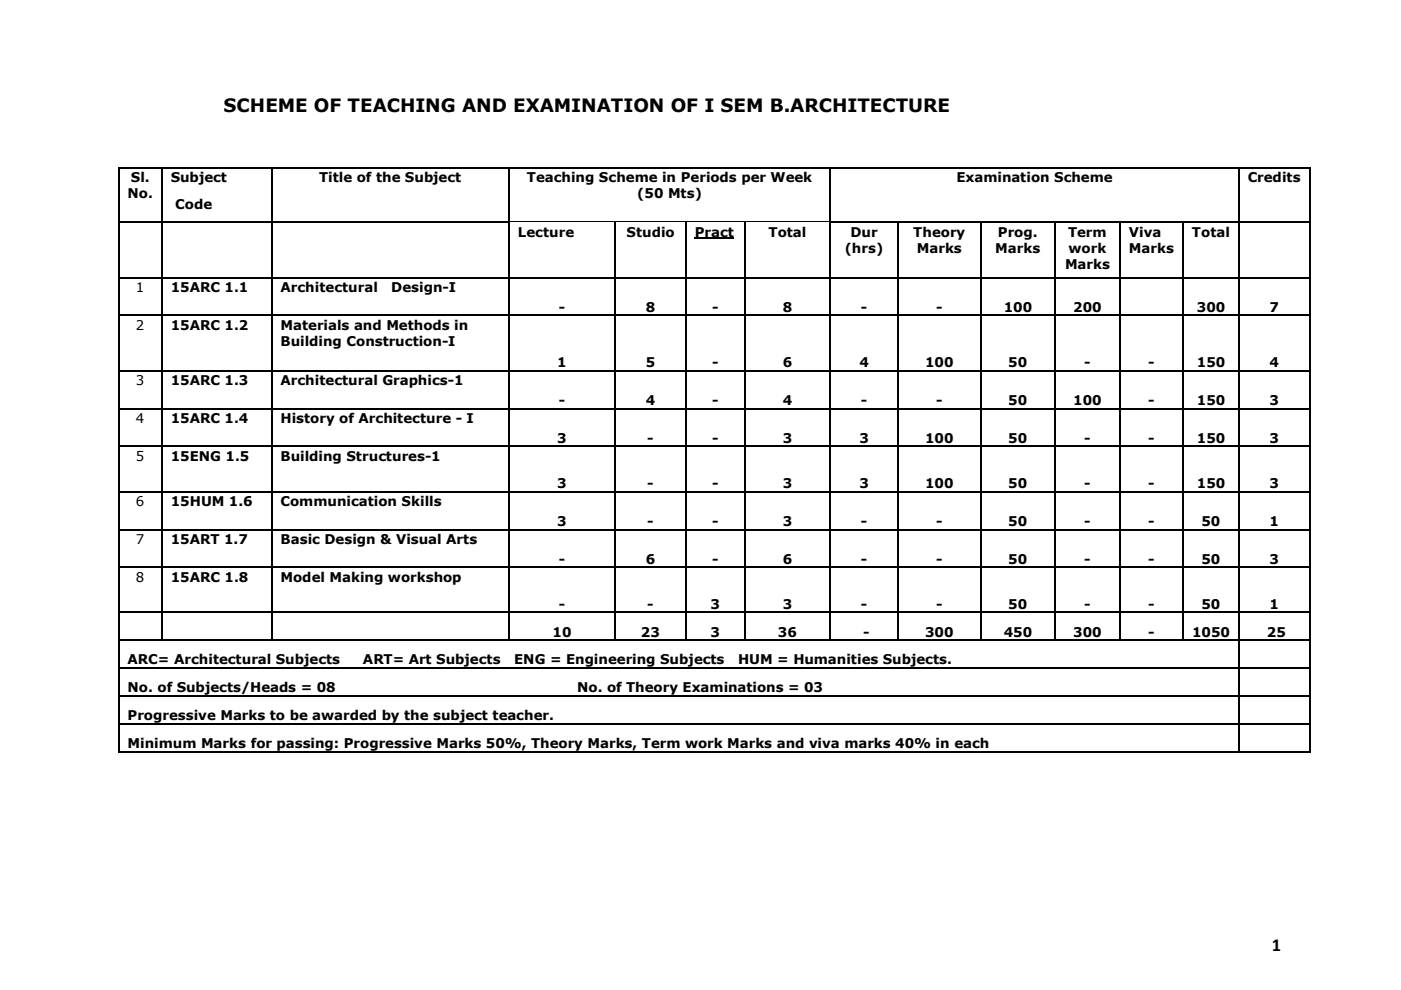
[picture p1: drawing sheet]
<svg xmlns="http://www.w3.org/2000/svg" width="297mm" height="210mm" viewBox="0 0 297 210" stroke-linecap="round" stroke-linejoin="round" font-family="sans-serif">
<defs><g id="words">
<g font-size="3.9">
<text x="47.4" y="23.7">SCHEME OF TEACHING AND EXAMINATION OF I SEM B.ARCHITECTURE</text>
<text x="269.7" y="201.7">1</text>
</g>
<g font-size="2.8">
<text x="27.7" y="38.7">Sl.</text>
<text x="36.2" y="38.7">Subject</text>
<text x="67.6" y="38.7">Title of the Subject</text>
<text x="111.7" y="38.7">Teaching Scheme in Periods per Week</text>
<text x="202.8" y="38.7">Examination Scheme</text>
<text x="264.5" y="38.7">Credits</text>
<text x="27" y="42.1">No.</text>
<text x="37.2" y="44.3">Code</text>
<text x="135.1" y="42.1">(50 Mts)</text>
<text x="109.8" y="50.2">Lecture</text>
<text x="132.8" y="50.2">Studio</text>
<text x="147.3" y="50.2">Pract</text>
<text x="162.9" y="50.2">Total</text>
<text x="179.1" y="53.6">(hrs)</text>
<text x="180.3" y="50.2">Dur</text>
<text x="193.6" y="50.2">Theory</text>
<text x="194.4" y="53.6">Marks</text>
<text x="211" y="53.6">Marks</text>
<text x="211.6" y="50.2">Prog.</text>
<text x="226.4" y="50.2">Term</text>
<text x="226.5" y="53.6">work</text>
<text x="239.3" y="50.2">Viva</text>
<text x="239.3" y="53.6">Marks</text>
<text x="252.7" y="50.2">Total</text>
<text x="225.8" y="57.1">Marks</text>
<text x="28.8" y="61.9">1</text>
<text x="36.2" y="61.9">15ARC 1.1</text>
<text x="59.5" y="61.9">Architectural</text>
<text x="83" y="61.9">Design-I</text>
<text x="28.8" y="69.9">2</text>
<text x="36.2" y="69.9">15ARC 1.2</text>
<text x="59.5" y="69.9">Materials and Methods in</text>
<text x="118.5" y="66.2">-</text>
<text x="136.9" y="66.2">8</text>
<text x="151" y="66.2">-</text>
<text x="165.9" y="66.2">8</text>
<text x="182.5" y="66.2">-</text>
<text x="198.5" y="66.2">-</text>
<text x="212.8" y="66.2">100</text>
<text x="227.5" y="66.2">200</text>
<text x="253.7" y="66.2">300</text>
<text x="269.2" y="66.2">7</text>
<text x="59.5" y="73.4">Building Construction-I</text>
<text x="118.1" y="77.9">1</text>
<text x="136.9" y="77.9">5</text>
<text x="151" y="77.9">-</text>
<text x="165.9" y="77.9">6</text>
<text x="182.2" y="77.9">4</text>
<text x="196.1" y="77.9">100</text>
<text x="213.8" y="77.9">50</text>
<text x="229.9" y="77.9">-</text>
<text x="243.4" y="77.9">-</text>
<text x="253.7" y="77.9">150</text>
<text x="269.2" y="77.9">4</text>
<text x="28.8" y="81.7">3</text>
<text x="36.2" y="81.7">15ARC 1.3</text>
<text x="59.5" y="81.7">Architectural Graphics-1</text>
<text x="28.8" y="89.7">4</text>
<text x="36.2" y="89.7">15ARC 1.4</text>
<text x="59.5" y="89.7">History of Architecture - I</text>
<text x="118.5" y="85.9">-</text>
<text x="136.9" y="85.9">4</text>
<text x="151" y="85.9">-</text>
<text x="165.9" y="85.9">4</text>
<text x="182.5" y="85.9">-</text>
<text x="198.5" y="85.9">-</text>
<text x="213.8" y="85.9">50</text>
<text x="227.5" y="85.9">100</text>
<text x="243.4" y="85.9">-</text>
<text x="253.7" y="85.9">150</text>
<text x="269.2" y="85.9">3</text>
<text x="118.1" y="93.9">3</text>
<text x="137.2" y="93.9">-</text>
<text x="151" y="93.9">-</text>
<text x="165.9" y="93.9">3</text>
<text x="182.2" y="93.9">3</text>
<text x="196.1" y="93.9">100</text>
<text x="213.8" y="93.9">50</text>
<text x="229.9" y="93.9">-</text>
<text x="243.4" y="93.9">-</text>
<text x="253.7" y="93.9">150</text>
<text x="269.2" y="93.9">3</text>
<text x="28.8" y="97.7">5</text>
<text x="36.2" y="97.7">15ENG 1.5</text>
<text x="59.5" y="97.7">Building Structures-1</text>
<text x="28.8" y="107.4">6</text>
<text x="36.2" y="107.4">15HUM 1.6</text>
<text x="59.5" y="107.4">Communication Skills</text>
<text x="118.1" y="103.5">3</text>
<text x="137.2" y="103.5">-</text>
<text x="151" y="103.5">-</text>
<text x="165.9" y="103.5">3</text>
<text x="182.2" y="103.5">3</text>
<text x="196.1" y="103.5">100</text>
<text x="213.8" y="103.5">50</text>
<text x="229.9" y="103.5">-</text>
<text x="243.4" y="103.5">-</text>
<text x="253.7" y="103.5">150</text>
<text x="269.2" y="103.5">3</text>
<text x="118.1" y="111.6">3</text>
<text x="137.2" y="111.6">-</text>
<text x="151" y="111.6">-</text>
<text x="165.9" y="111.6">3</text>
<text x="182.5" y="111.6">-</text>
<text x="198.5" y="111.6">-</text>
<text x="213.8" y="111.6">50</text>
<text x="229.9" y="111.6">-</text>
<text x="243.4" y="111.6">-</text>
<text x="254.7" y="111.6">50</text>
<text x="269.2" y="111.6">1</text>
<text x="28.8" y="115.4">7</text>
<text x="36.2" y="115.4">15ART 1.7</text>
<text x="59.5" y="115.4">Basic Design &amp; Visual Arts</text>
<text x="118.5" y="119.6">-</text>
<text x="136.9" y="119.6">6</text>
<text x="151" y="119.6">-</text>
<text x="165.9" y="119.6">6</text>
<text x="182.5" y="119.6">-</text>
<text x="198.5" y="119.6">-</text>
<text x="213.8" y="119.6">50</text>
<text x="229.9" y="119.6">-</text>
<text x="243.4" y="119.6">-</text>
<text x="254.7" y="119.6">50</text>
<text x="269.2" y="119.6">3</text>
<text x="28.8" y="123.4">8</text>
<text x="36.2" y="123.4">15ARC 1.8</text>
<text x="59.5" y="123.4">Model Making workshop</text>
<text x="118.5" y="129">-</text>
<text x="137.2" y="129">-</text>
<text x="150.7" y="129">3</text>
<text x="165.9" y="129">3</text>
<text x="182.5" y="129">-</text>
<text x="198.5" y="129">-</text>
<text x="213.8" y="129">50</text>
<text x="229.9" y="129">-</text>
<text x="243.4" y="129">-</text>
<text x="254.7" y="129">50</text>
<text x="269.2" y="129">1</text>
<text x="117.1" y="135">10</text>
<text x="135.9" y="135">23</text>
<text x="150.7" y="135">3</text>
<text x="164.9" y="135">36</text>
<text x="183" y="135">-</text>
<text x="196.1" y="135">300</text>
<text x="212.8" y="135">450</text>
<text x="227.5" y="135">300</text>
<text x="243.4" y="135">-</text>
<text x="252.7" y="135">1050</text>
<text x="268.6" y="135">25</text>
<text x="27" y="140.8">ARC= Architectural Subjects</text>
<text x="77" y="140.8">ART= Art Subjects</text>
<text x="109" y="140.8">ENG = Engineering Subjects</text>
<text x="156.5" y="140.8">HUM = Humanities Subjects.</text>
<text x="27" y="146.8">No. of Subjects/Heads = 08</text>
<text x="122.4" y="146.8">No. of Theory Examinations = 03</text>
<text x="27" y="152.7">Progressive Marks to be awarded by the subject teacher.</text>
<text x="27" y="158.6">Minimum Marks for passing: Progressive Marks 50%, Theory Marks, Term work Marks and viva marks 40% in each</text>
</g>
</g></defs>
<g fill="#000">
<path d="M25 35.4h.3v.3h-.3zM25.3 35.4h.4v.3h-.4zM34.1 35.4h.4v.3h-.4zM34.5 35.4h.3v.3h-.3zM57.4 35.4h.3v.3h-.3zM57.7 35.4h.4v.3h-.4zM107.7 35.4h.4v.3h-.4zM108.1 35.4h.3v.3h-.3zM140.8 35.4h.3v.3h-.3zM155.6 35.4h.4v.3h-.4zM168 35.4h.3v.3h-.3zM175.8 35.4h.4v.3h-.4z"/>
<path d="M176.2 35.4h.3v.3h-.3zM194.1 35.4h.3v.3h-.3zM209.6 35.4h.3v.3h-.3zM223.7 35.4h.3v.3h-.3zM237.4 35.4h.4v.3h-.4zM250.8 35.4h.4v.3h-.4zM262.5 35.4h.3v.3h-.3zM262.8 35.4h.3v.3h-.3zM277.5 35.4h.3v.3h-.3zM25 41.1h.3v.3h-.3zM25 46.9h.3v.4h-.3zM25 58.7h.3v.3h-.3z"/>
<path d="M34.1 41.1h.4v.3h-.4zM34.1 46.9h.4v.4h-.4zM34.1 58.7h.4v.3h-.4zM57.4 41.1h.3v.3h-.3zM57.4 46.9h.3v.4h-.3zM57.4 58.7h.3v.3h-.3zM107.7 41.1h.4v.3h-.4zM107.7 46.9h.4v.4h-.4zM107.7 58.7h.4v.3h-.4zM130.3 47.1h.3v.2h-.3zM130.3 46.9h.1v.2h-.1zM130.3 58.7h.3v.3h-.3z"/>
<path d="M145.2 47.1h.4v.2h-.4zM145.2 46.9h.2v.2h-.2zM145.2 58.7h.4v.3h-.4zM157.7 47.1h.4v.2h-.4zM157.7 46.9h.2v.2h-.2zM157.7 58.7h.4v.3h-.4zM175.8 41.1h.4v.3h-.4zM175.8 46.9h.4v.4h-.4zM175.8 58.7h.4v.3h-.4zM190.2 46.9h.4v.4h-.4zM190.2 58.7h.4v.3h-.4zM207.8 46.9h.3v.4h-.3z"/>
<path d="M207.8 58.7h.3v.3h-.3zM223.5 46.9h.4v.4h-.4zM223.5 58.7h.4v.3h-.4zM237.3 46.9h.3v.4h-.3zM237.3 58.7h.3v.3h-.3zM250.7 46.9h.3v.4h-.3zM250.7 58.7h.3v.3h-.3zM262.5 41.1h.3v.3h-.3zM262.5 46.9h.3v.4h-.3zM262.5 58.7h.3v.3h-.3zM277.5 41.1h.3v.3h-.3zM277.5 46.9h.3v.4h-.3z"/>
<path d="M277.5 58.7h.3v.3h-.3zM25 66.7h.3v.4h-.3zM25 78.4h.3v.4h-.3zM34.1 66.7h.4v.4h-.4zM34.1 78.4h.4v.4h-.4zM57.4 66.7h.3v.4h-.3zM57.4 78.4h.3v.4h-.3zM107.7 66.7h.4v.4h-.4zM107.7 78.4h.4v.4h-.4zM130.3 66.7h.3v.4h-.3zM130.3 78.4h.3v.4h-.3zM145.2 66.7h.4v.4h-.4z"/>
<path d="M145.2 78.4h.4v.4h-.4zM157.7 66.7h.4v.4h-.4zM157.7 78.4h.4v.4h-.4zM175.8 66.7h.4v.4h-.4zM175.8 78.4h.4v.4h-.4zM190.2 66.7h.4v.4h-.4zM190.2 78.4h.4v.4h-.4zM207.8 66.7h.3v.4h-.3zM207.8 78.4h.3v.4h-.3zM223.5 66.7h.4v.4h-.4zM223.5 78.4h.4v.4h-.4zM237.3 66.7h.3v.4h-.3z"/>
<path d="M237.3 78.4h.3v.4h-.3zM250.7 66.7h.3v.4h-.3zM250.7 78.4h.3v.4h-.3zM262.5 66.7h.3v.4h-.3zM262.5 78.4h.3v.4h-.3zM277.5 66.7h.3v.4h-.3zM277.5 78.4h.3v.4h-.3zM25 86.5h.3v.3h-.3zM25 94.5h.3v.3h-.3zM34.1 86.5h.4v.3h-.4zM34.1 94.5h.4v.3h-.4zM57.4 86.5h.3v.3h-.3z"/>
<path d="M57.4 94.5h.3v.3h-.3zM107.7 86.5h.4v.3h-.4zM107.7 94.5h.4v.3h-.4zM130.3 86.5h.3v.3h-.3zM130.3 94.5h.3v.3h-.3zM145.2 86.5h.4v.3h-.4zM145.2 94.5h.4v.3h-.4zM157.7 86.5h.4v.3h-.4zM157.7 94.5h.4v.3h-.4zM175.8 86.5h.4v.3h-.4zM175.8 94.5h.4v.3h-.4zM190.2 86.5h.4v.3h-.4z"/>
<path d="M190.2 94.5h.4v.3h-.4zM207.8 86.5h.3v.3h-.3zM207.8 94.5h.3v.3h-.3zM223.5 86.5h.4v.3h-.4zM223.5 94.5h.4v.3h-.4zM237.3 86.5h.3v.3h-.3zM237.3 94.5h.3v.3h-.3zM250.7 86.5h.3v.3h-.3zM250.7 94.5h.3v.3h-.3zM262.5 86.5h.3v.3h-.3zM262.5 94.5h.3v.3h-.3zM277.5 86.5h.3v.3h-.3z"/>
<path d="M277.5 94.5h.3v.3h-.3zM25 104.1h.3v.3h-.3zM25 112.1h.3v.4h-.3zM34.1 104.1h.4v.3h-.4zM34.1 112.1h.4v.4h-.4zM57.4 104.1h.3v.3h-.3zM57.4 112.1h.3v.4h-.3zM107.7 104.1h.4v.3h-.4zM107.7 112.1h.4v.4h-.4zM130.3 104.1h.3v.3h-.3zM130.3 112.1h.3v.4h-.3zM145.2 104.1h.4v.3h-.4z"/>
<path d="M145.2 112.1h.4v.4h-.4zM157.7 104.1h.4v.3h-.4zM157.7 112.1h.4v.4h-.4zM175.8 104.1h.4v.3h-.4zM175.8 112.1h.4v.4h-.4zM190.2 104.1h.4v.3h-.4zM190.2 112.1h.4v.4h-.4zM207.8 104.1h.3v.3h-.3zM207.8 112.1h.3v.4h-.3zM223.5 104.1h.4v.3h-.4zM223.5 112.1h.4v.4h-.4zM237.3 104.1h.3v.3h-.3z"/>
<path d="M237.3 112.1h.3v.4h-.3zM250.7 104.1h.3v.3h-.3zM250.7 112.1h.3v.4h-.3zM262.5 104.1h.3v.3h-.3zM262.5 112.1h.3v.4h-.3zM277.5 104.1h.3v.3h-.3zM277.5 112.1h.3v.4h-.3zM25 120.1h.3v.4h-.3zM25 125.8h.3v.4h-.3zM25 129.6h.3v.3h-.3zM25 135.5h.3v.3h-.3zM34.1 120.1h.4v.4h-.4z"/>
<path d="M34.1 125.8h.4v.4h-.4zM34.1 129.6h.4v.3h-.4zM34.1 135.5h.4v.3h-.4zM57.4 120.1h.3v.4h-.3zM57.4 125.8h.3v.4h-.3zM57.4 129.6h.3v.3h-.3zM57.4 135.5h.3v.3h-.3zM107.7 120.1h.4v.4h-.4zM107.7 125.8h.4v.4h-.4zM107.7 129.6h.4v.3h-.4zM107.7 135.5h.4v.3h-.4zM130.3 120.1h.3v.4h-.3z"/>
<path d="M130.3 125.8h.3v.4h-.3zM130.3 129.6h.3v.3h-.3zM130.3 135.5h.3v.3h-.3zM145.2 120.1h.4v.4h-.4zM145.2 125.8h.4v.4h-.4zM145.2 129.6h.4v.3h-.4zM145.2 135.5h.4v.3h-.4zM157.7 120.1h.4v.4h-.4zM157.7 125.8h.4v.4h-.4zM157.7 129.6h.4v.3h-.4zM157.7 135.5h.4v.3h-.4zM175.8 120.1h.4v.4h-.4z"/>
<path d="M175.8 125.8h.4v.4h-.4zM175.8 129.6h.4v.3h-.4zM175.8 135.5h.4v.3h-.4zM190.2 120.1h.4v.4h-.4zM190.2 125.8h.4v.4h-.4zM190.2 129.6h.4v.3h-.4zM190.2 135.5h.4v.3h-.4zM207.8 120.1h.3v.4h-.3zM207.8 125.8h.3v.4h-.3zM207.8 129.6h.3v.3h-.3zM207.8 135.5h.3v.3h-.3zM223.5 120.1h.4v.4h-.4z"/>
<path d="M223.5 125.8h.4v.4h-.4zM223.5 129.6h.4v.3h-.4zM223.5 135.5h.4v.3h-.4zM237.3 120.1h.3v.4h-.3zM237.3 125.8h.3v.4h-.3zM237.3 129.6h.3v.3h-.3zM237.3 135.5h.3v.3h-.3zM250.7 120.1h.3v.4h-.3zM250.7 125.8h.3v.4h-.3zM250.7 129.6h.3v.3h-.3zM250.7 135.5h.3v.3h-.3zM262.5 120.1h.3v.4h-.3z"/>
<path d="M262.5 125.8h.3v.4h-.3zM262.5 129.6h.3v.3h-.3zM262.5 135.5h.3v.3h-.3zM277.5 120.1h.3v.4h-.3zM277.5 125.8h.3v.4h-.3zM277.5 129.6h.3v.3h-.3zM277.5 135.5h.3v.3h-.3zM25 141.4h.3v.3h-.3zM25 147.3h.3v.4h-.3zM25 153.2h.3v.4h-.3zM25 159.2h.3v.3h-.3zM168 147.3h.3v.4h-.3z"/>
<path d="M168 153.2h.3v.4h-.3zM181.7 147.3h.4v.4h-.4zM181.7 153.2h.4v.4h-.4zM194.1 147.3h.3v.4h-.3zM194.1 153.2h.3v.4h-.3zM209.6 147.3h.3v.4h-.3zM209.6 153.2h.3v.4h-.3zM223.7 147.3h.3v.4h-.3zM223.7 153.2h.3v.4h-.3zM237.2 159.2h.3v.3h-.3zM237.4 141.4h.4v.3h-.4zM237.4 147.3h.4v.4h-.4z"/>
<path d="M237.4 153.2h.4v.4h-.4zM262.5 141.4h.3v.3h-.3zM262.5 147.3h.3v.4h-.3zM262.5 153.2h.3v.4h-.3zM262.5 159.2h.3v.3h-.3zM277.5 141.4h.3v.3h-.3zM277.5 147.3h.3v.4h-.3zM277.5 153.2h.3v.4h-.3zM277.5 159.2h.3v.3h-.3z"/>
</g>
<g fill="none" stroke="#000" stroke-width=".34">
<path d="M25.1 35.7v5.4M25.7 35.6h8.4M34.3 35.7v5.4M34.8 35.6h22.6M57.6 35.7v5.4M58.1 35.6h49.6M107.9 35.7v5.4M108.4 35.6h32.4M141.1 35.6h14.5M156 35.6h12M168.3 35.6h7.5M176 35.7v5.4"/>
<path d="M176.5 35.6h17.6M194.4 35.6h15.2M209.9 35.6h13.8M224 35.6h13.4M237.8 35.6h13M251.2 35.6h11.3M262.6 35.7v5.4M263.1 35.6h14.4M277.7 35.7v5.4M25.1 41.4v5.5M25.1 47.3v11.4M25.1 59v7.7"/>
<path d="M25.3 47.1h8.8M25.3 58.8h8.8M34.3 41.4v5.5M34.3 47.3v11.4M34.3 59v7.7M34.5 47.1h22.9M34.5 58.8h22.9M57.6 41.4v5.5M57.6 47.3v11.4M57.6 59v7.7M57.7 47.1h50M57.7 58.8h50"/>
<path d="M107.9 41.4v5.5M107.9 47.3v11.4M107.9 59v7.7M108.1 58.8h22.2M130.4 47.3v11.4M130.4 59v7.7M130.6 58.8h14.6M145.4 47.3v11.4M145.4 59v7.7M145.6 58.8h12.1M157.9 47.3v11.4M157.9 59v7.7"/>
<path d="M158.1 58.8h17.7M176 41.4v5.5M176 47.3v11.4M176 59v7.7M176.2 47.1h14M176.2 58.8h14M190.4 47.3v11.4M190.4 59v7.7M190.6 47.1h17.2M190.6 58.8h17.2M207.9 47.3v11.4M207.9 59v7.7"/>
<path d="M208.1 47.1h15.4M208.1 58.8h15.4M223.7 47.3v11.4M223.7 59v7.7M223.9 47.1h13.4M223.9 58.8h13.4M237.4 47.3v11.4M237.4 59v7.7M237.6 47.1h13.1M237.6 58.8h13.1M250.8 47.3v11.4M250.8 59v7.7"/>
<path d="M251 47.1h11.5M251 58.8h11.5M262.6 41.4v5.5M262.6 47.3v11.4M262.6 59v7.7M262.8 47.1h14.7M262.8 58.8h14.7M277.7 41.4v5.5M277.7 47.3v11.4M277.7 59v7.7M25.1 67.1v11.3M25.1 78.8v7.7"/>
<path d="M25.3 66.9h8.8M25.3 78.6h8.8M34.3 67.1v11.3M34.3 78.8v7.7M34.5 66.9h22.9M34.5 78.6h22.9M57.6 67.1v11.3M57.6 78.8v7.7M57.7 66.9h50M57.7 78.6h50M107.9 67.1v11.3M107.9 78.8v7.7"/>
<path d="M108.1 66.9h22.2M108.1 78.6h22.2M130.4 67.1v11.3M130.4 78.8v7.7M130.6 66.9h14.6M130.6 78.6h14.6M145.4 67.1v11.3M145.4 78.8v7.7M145.6 66.9h12.1M145.6 78.6h12.1M157.9 67.1v11.3M157.9 78.8v7.7"/>
<path d="M158.1 66.9h17.7M158.1 78.6h17.7M176 67.1v11.3M176 78.8v7.7M176.2 66.9h14M176.2 78.6h14M190.4 67.1v11.3M190.4 78.8v7.7M190.6 66.9h17.2M190.6 78.6h17.2M207.9 67.1v11.3M207.9 78.8v7.7"/>
<path d="M208.1 66.9h15.4M208.1 78.6h15.4M223.7 67.1v11.3M223.7 78.8v7.7M223.9 66.9h13.4M223.9 78.6h13.4M237.4 67.1v11.3M237.4 78.8v7.7M237.6 66.9h13.1M237.6 78.6h13.1M250.8 67.1v11.3M250.8 78.8v7.7"/>
<path d="M251 66.9h11.5M251 78.6h11.5M262.6 67.1v11.3M262.6 78.8v7.7M262.8 66.9h14.7M262.8 78.6h14.7M277.7 67.1v11.3M277.7 78.8v7.7M25.1 86.8v7.7M25.1 94.8v9.3M25.3 86.7h8.8M25.3 94.7h8.8"/>
<path d="M34.3 86.8v7.7M34.3 94.8v9.3M34.5 86.7h22.9M34.5 94.7h22.9M57.6 86.8v7.7M57.6 94.8v9.3M57.7 86.7h50M57.7 94.7h50M107.9 86.8v7.7M107.9 94.8v9.3M108.1 86.7h22.2M108.1 94.7h22.2"/>
<path d="M130.4 86.8v7.7M130.4 94.8v9.3M130.6 86.7h14.6M130.6 94.7h14.6M145.4 86.8v7.7M145.4 94.8v9.3M145.6 86.7h12.1M145.6 94.7h12.1M157.9 86.8v7.7M157.9 94.8v9.3M158.1 86.7h17.7M158.1 94.7h17.7"/>
<path d="M176 86.8v7.7M176 94.8v9.3M176.2 86.7h14M176.2 94.7h14M190.4 86.8v7.7M190.4 94.8v9.3M190.6 86.7h17.2M190.6 94.7h17.2M207.9 86.8v7.7M207.9 94.8v9.3M208.1 86.7h15.4M208.1 94.7h15.4"/>
<path d="M223.7 86.8v7.7M223.7 94.8v9.3M223.9 86.7h13.4M223.9 94.7h13.4M237.4 86.8v7.7M237.4 94.8v9.3M237.6 86.7h13.1M237.6 94.7h13.1M250.8 86.8v7.7M250.8 94.8v9.3M251 86.7h11.5M251 94.7h11.5"/>
<path d="M262.6 86.8v7.7M262.6 94.8v9.3M262.8 86.7h14.7M262.8 94.7h14.7M277.7 86.8v7.7M277.7 94.8v9.3M25.1 104.4v7.7M25.1 112.5v7.6M25.3 104.3h8.8M25.3 112.3h8.8M34.3 104.4v7.7M34.3 112.5v7.6"/>
<path d="M34.5 104.3h22.9M34.5 112.3h22.9M57.6 104.4v7.7M57.6 112.5v7.6M57.7 104.3h50M57.7 112.3h50M107.9 104.4v7.7M107.9 112.5v7.6M108.1 104.3h22.2M108.1 112.3h22.2M130.4 104.4v7.7M130.4 112.5v7.6"/>
<path d="M130.6 104.3h14.6M130.6 112.3h14.6M145.4 104.4v7.7M145.4 112.5v7.6M145.6 104.3h12.1M145.6 112.3h12.1M157.9 104.4v7.7M157.9 112.5v7.6M158.1 104.3h17.7M158.1 112.3h17.7M176 104.4v7.7M176 112.5v7.6"/>
<path d="M176.2 104.3h14M176.2 112.3h14M190.4 104.4v7.7M190.4 112.5v7.6M190.6 104.3h17.2M190.6 112.3h17.2M207.9 104.4v7.7M207.9 112.5v7.6M208.1 104.3h15.4M208.1 112.3h15.4M223.7 104.4v7.7M223.7 112.5v7.6"/>
<path d="M223.9 104.3h13.4M223.9 112.3h13.4M237.4 104.4v7.7M237.4 112.5v7.6M237.6 104.3h13.1M237.6 112.3h13.1M250.8 104.4v7.7M250.8 112.5v7.6M251 104.3h11.5M251 112.3h11.5M262.6 104.4v7.7M262.6 112.5v7.6"/>
<path d="M262.8 104.3h14.7M262.8 112.3h14.7M277.7 104.4v7.7M277.7 112.5v7.6M25.1 120.5v5.3M25.1 126.2v3.4M25.1 129.9v5.6M25.1 135.8v5.6M25.3 120.3h8.8M25.3 129.8h8.8M25.3 135.7h8.8M34.3 120.5v5.3"/>
<path d="M34.3 126.2v3.4M34.3 129.9v5.6M34.5 120.3h22.9M34.5 129.8h22.9M34.5 135.7h22.9M57.6 120.5v5.3M57.6 126.2v3.4M57.6 129.9v5.6M57.7 120.3h50M57.7 129.8h50M57.7 135.7h50M107.9 120.5v5.3"/>
<path d="M107.9 126.2v3.4M107.9 129.9v5.6M108.1 120.3h22.2M108.1 129.8h22.2M108.1 135.7h22.2M130.4 120.5v5.3M130.4 126.2v3.4M130.4 129.9v5.6M130.6 120.3h14.6M130.6 129.8h14.6M130.6 135.7h14.6M145.4 120.5v5.3"/>
<path d="M145.4 126.2v3.4M145.4 129.9v5.6M145.6 120.3h12.1M145.6 129.8h12.1M145.6 135.7h12.1M157.9 120.5v5.3M157.9 126.2v3.4M157.9 129.9v5.6M158.1 120.3h17.7M158.1 129.8h17.7M158.1 135.7h17.7M176 120.5v5.3"/>
<path d="M176 126.2v3.4M176 129.9v5.6M176.2 120.3h14M176.2 129.8h14M176.2 135.7h14M190.4 120.5v5.3M190.4 126.2v3.4M190.4 129.9v5.6M190.6 120.3h17.2M190.6 129.8h17.2M190.6 135.7h17.2M207.9 120.5v5.3"/>
<path d="M207.9 126.2v3.4M207.9 129.9v5.6M208.1 120.3h15.4M208.1 129.8h15.4M208.1 135.7h15.4M223.7 120.5v5.3M223.7 126.2v3.4M223.7 129.9v5.6M223.9 120.3h13.4M223.9 129.8h13.4M223.9 135.7h13.4M237.4 120.5v5.3"/>
<path d="M237.4 126.2v3.4M237.4 129.9v5.6M237.6 120.3h13.1M237.6 129.8h13.1M237.6 135.7h13.1M250.8 120.5v5.3M250.8 126.2v3.4M250.8 129.9v5.6M251 120.3h11.5M251 129.8h11.5M251 135.7h11.5M262.6 120.5v5.3"/>
<path d="M262.6 126.2v3.4M262.6 129.9v5.6M262.6 135.8v5.6M262.8 120.3h14.7M262.8 129.8h14.7M262.8 135.7h14.7M277.7 120.5v5.3M277.7 126.2v3.4M277.7 129.9v5.6M277.7 135.8v5.6M25.1 141.7v5.6M25.1 147.7v5.5"/>
<path d="M25.1 153.6v5.6M25.3 141.6h212.1M25.3 147.5h142.7M25.3 153.4h142.7M25.3 159.3h212.1M168.3 147.5h13.4M168.3 153.4h13.4M182.1 147.5h12M182.1 153.4h12M194.4 147.5h15.2M194.4 153.4h15.2M209.9 147.5h13.8"/>
<path d="M209.9 153.4h13.8M224 147.5h13.4M224 153.4h13.4M237.5 159.3h25M237.8 141.6h24.7M237.8 147.5h24.7M237.8 153.4h24.7M262.6 141.7v5.6M262.6 147.7v5.5M262.6 153.6v5.6M262.8 141.6h14.7M262.8 147.5h14.7"/>
<path d="M262.8 153.4h14.7M262.8 159.3h14.7M277.7 141.7v5.6M277.7 147.7v5.5M277.7 153.6v5.6"/>
</g>
<path d="M147.3 50.6h8.3" fill="none" stroke="#000" stroke-width=".3"/>
<path d="M108.1 47h22.2M130.4 47h14.8M145.4 47h12.3M157.9 47h17.9" fill="none" stroke="#000" stroke-width=".21"/>
<use href="#words"/>
</svg>
